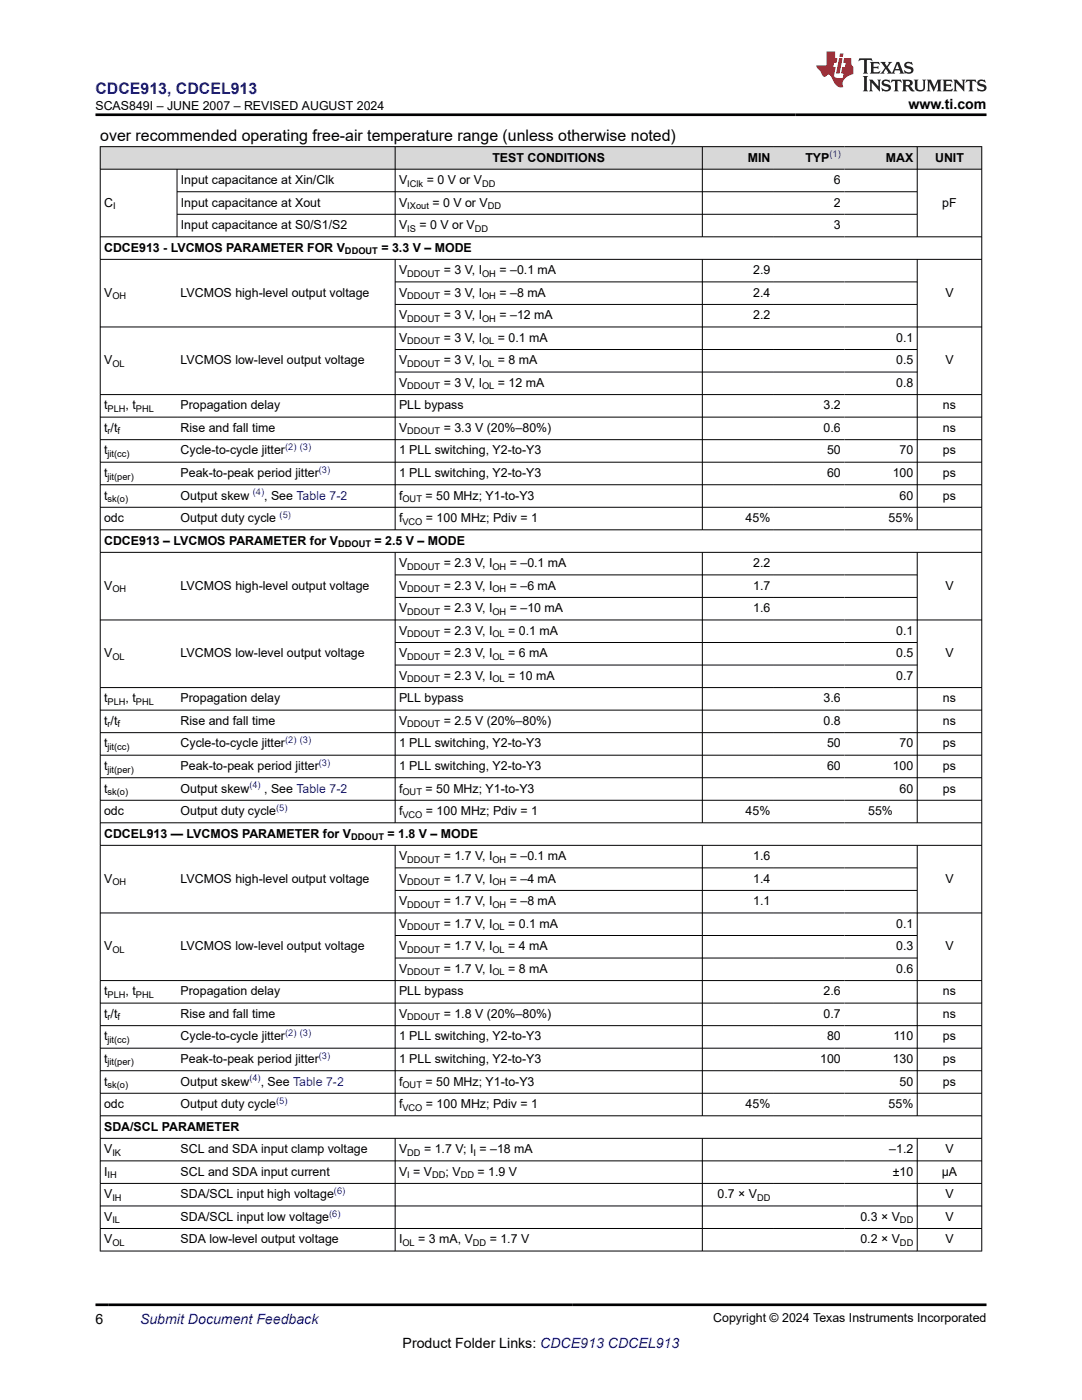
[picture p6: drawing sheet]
<svg xmlns="http://www.w3.org/2000/svg" width="216mm" height="279mm" viewBox="0 0 216 279" stroke-linecap="round" stroke-linejoin="round" font-family="sans-serif">
<defs><g id="words">
<text font-size="3.2" fill="#00f" x="19" y="18.7">CDCE913, CDCEL913</text>
<text font-size="3.2" x="20" y="28.2">over recommended operating free-air temperature range (unless otherwise noted)</text>
<g font-size="2.8">
<text x="181.3" y="21.8">www.ti.com</text>
<text x="19" y="264.2">6</text>
<text x="80.3" y="269">Product Folder Links: CDCE913 CDCEL913</text>
</g>
<text font-size="2.8" fill="#00f" x="27.9" y="264.2">Submit Document Feedback</text>
<g font-size="2.5">
<text x="19" y="21.9">SCAS849I – JUNE 2007 – REVISED AUGUST 2024</text>
<text x="98.2" y="32.2">TEST CONDITIONS</text>
<text x="149.2" y="32.2">MIN</text>
<text x="160.7" y="32.2">TYP</text>
<text x="176.8" y="32.2">MAX</text>
<text x="186.6" y="32.2">UNIT</text>
<text x="20.8" y="41.2">C</text>
<text x="36.1" y="36.7">Input capacitance at Xin/Clk</text>
<text x="36.1" y="41.2">Input capacitance at Xout</text>
<text x="79.6" y="36.7">V</text>
<text x="79.6" y="41.2">V</text>
<text x="85.1" y="36.7">= 0 V or V</text>
<text x="86.3" y="41.2">= 0 V or V</text>
<text x="166.4" y="36.7">6</text>
<text x="166.4" y="41.2">2</text>
<text x="188" y="41.2">pF</text>
<text x="36.1" y="45.7">Input capacitance at S0/S1/S2</text>
<text x="79.6" y="45.7">V</text>
<text x="83.7" y="45.7">= 0 V or V</text>
<text x="166.4" y="45.7">3</text>
<text x="20.8" y="50.2">CDCE913 - LVCMOS PARAMETER FOR V</text>
<text x="76.1" y="50.2">= 3.3 V – MODE</text>
<text x="20.8" y="59.2">V</text>
<text x="36" y="59.2">LVCMOS high-level output voltage</text>
<text x="79.6" y="54.7">V</text>
<text x="79.6" y="59.2">V</text>
<text x="88.5" y="54.7">= 3 V, I</text>
<text x="88.5" y="59.2">= 3 V, I</text>
<text x="99.7" y="54.7">= –0.1 mA</text>
<text x="99.7" y="59.2">= –8 mA</text>
<text x="150.3" y="54.7">2.9</text>
<text x="150.3" y="59.2">2.4</text>
<text x="188.6" y="59.2">V</text>
<text x="79.6" y="63.7">V</text>
<text x="88.5" y="63.7">= 3 V, I</text>
<text x="99.7" y="63.7">= –12 mA</text>
<text x="150.3" y="63.7">2.2</text>
<text x="79.6" y="68.2">V</text>
<text x="88.5" y="68.2">= 3 V, I</text>
<text x="99.4" y="68.2">= 0.1 mA</text>
<text x="178.8" y="68.2">0.1</text>
<text x="20.8" y="72.7">V</text>
<text x="36" y="72.7">LVCMOS low-level output voltage</text>
<text x="79.6" y="72.7">V</text>
<text x="79.6" y="77.2">V</text>
<text x="88.5" y="72.7">= 3 V, I</text>
<text x="88.5" y="77.2">= 3 V, I</text>
<text x="99.4" y="72.7">= 8 mA</text>
<text x="99.4" y="77.2">= 12 mA</text>
<text x="178.8" y="72.7">0.5</text>
<text x="178.8" y="77.2">0.8</text>
<text x="188.6" y="72.7">V</text>
<text x="20.8" y="81.7">t</text>
<text x="25.1" y="81.7">, t</text>
<text x="36" y="81.7">Propagation delay</text>
<text x="79.6" y="81.7">PLL bypass</text>
<text x="164.3" y="81.7">3.2</text>
<text x="188.2" y="81.7">ns</text>
<text x="20.8" y="86.2">t /t</text>
<text x="36" y="86.2">Rise and fall time</text>
<text x="79.6" y="86.2">V</text>
<text x="88.5" y="86.2">= 3.3 V (20%–80%)</text>
<text x="164.3" y="86.2">0.6</text>
<text x="188.2" y="86.2">ns</text>
<text x="20.8" y="90.7">t</text>
<text x="20.8" y="95.2">t</text>
<text x="36" y="90.7">Cycle-to-cycle jitter</text>
<text x="36" y="95.2">Peak-to-peak period jitter</text>
<text x="79.6" y="90.7">1 PLL switching, Y2-to-Y3</text>
<text x="79.6" y="95.2">1 PLL switching, Y2-to-Y3</text>
<text x="165" y="90.7">50</text>
<text x="165" y="95.2">60</text>
<text x="178.1" y="95.2">100</text>
<text x="179.5" y="90.7">70</text>
<text x="188.2" y="90.7">ps</text>
<text x="188.2" y="95.2">ps</text>
<text x="20.8" y="99.7">t</text>
<text x="36" y="99.7">Output skew</text>
<text x="52.7" y="99.7">, See Table 7-2</text>
<text x="79.6" y="99.7">f</text>
<text x="84.9" y="99.7">= 50 MHz; Y1-to-Y3</text>
<text x="179.5" y="99.7">60</text>
<text x="188.2" y="99.7">ps</text>
<text x="20.8" y="104.2">odc</text>
<text x="36" y="104.2">Output duty cycle</text>
<text x="79.6" y="104.2">f</text>
<text x="85" y="104.2">= 100 MHz; Pdiv = 1</text>
<text x="148.8" y="104.2">45%</text>
<text x="177.3" y="104.2">55%</text>
<text x="20.8" y="108.7">CDCE913 – LVCMOS PARAMETER for V</text>
<text x="74.7" y="108.7">= 2.5 V – MODE</text>
<text x="79.6" y="113.2">V</text>
<text x="88.5" y="113.2">= 2.3 V, I</text>
<text x="101.7" y="113.2">= –0.1 mA</text>
<text x="150.3" y="113.2">2.2</text>
<text x="20.8" y="117.7">V</text>
<text x="36" y="117.7">LVCMOS high-level output voltage</text>
<text x="79.6" y="117.7">V</text>
<text x="88.5" y="117.7">= 2.3 V, I</text>
<text x="101.7" y="117.7">= –6 mA</text>
<text x="150.3" y="117.7">1.7</text>
<text x="188.6" y="117.7">V</text>
<text x="79.6" y="122.2">V</text>
<text x="88.5" y="122.2">= 2.3 V, I</text>
<text x="101.7" y="122.2">= –10 mA</text>
<text x="150.3" y="122.2">1.6</text>
<text x="20.8" y="131.2">V</text>
<text x="36" y="131.2">LVCMOS low-level output voltage</text>
<text x="79.6" y="126.7">V</text>
<text x="79.6" y="131.2">V</text>
<text x="88.5" y="126.7">= 2.3 V, I</text>
<text x="88.5" y="131.2">= 2.3 V, I</text>
<text x="101.4" y="126.7">= 0.1 mA</text>
<text x="101.4" y="131.2">= 6 mA</text>
<text x="178.8" y="126.7">0.1</text>
<text x="178.8" y="131.2">0.5</text>
<text x="188.6" y="131.2">V</text>
<text x="79.6" y="135.7">V</text>
<text x="88.5" y="135.7">= 2.3 V, I</text>
<text x="101.4" y="135.7">= 10 mA</text>
<text x="178.8" y="135.7">0.7</text>
<text x="20.8" y="140.2">t</text>
<text x="25.1" y="140.2">, t</text>
<text x="36" y="140.2">Propagation delay</text>
<text x="79.6" y="140.2">PLL bypass</text>
<text x="164.3" y="140.2">3.6</text>
<text x="188.2" y="140.2">ns</text>
<text x="20.8" y="144.7">t /t</text>
<text x="20.8" y="149.2">t</text>
<text x="36" y="144.7">Rise and fall time</text>
<text x="36" y="149.2">Cycle-to-cycle jitter</text>
<text x="79.6" y="144.7">V</text>
<text x="79.6" y="149.2">1 PLL switching, Y2-to-Y3</text>
<text x="88.5" y="144.7">= 2.5 V (20%–80%)</text>
<text x="164.3" y="144.7">0.8</text>
<text x="165" y="149.2">50</text>
<text x="179.5" y="149.2">70</text>
<text x="188.2" y="144.7">ns</text>
<text x="188.2" y="149.2">ps</text>
<text x="20.8" y="153.7">t</text>
<text x="36" y="153.7">Peak-to-peak period jitter</text>
<text x="79.6" y="153.7">1 PLL switching, Y2-to-Y3</text>
<text x="165" y="153.7">60</text>
<text x="178.1" y="153.7">100</text>
<text x="188.2" y="153.7">ps</text>
<text x="20.8" y="158.2">t</text>
<text x="36" y="158.2">Output skew</text>
<text x="52.7" y="158.2">, See Table 7-2</text>
<text x="79.6" y="158.2">f</text>
<text x="84.9" y="158.2">= 50 MHz; Y1-to-Y3</text>
<text x="179.5" y="158.2">60</text>
<text x="188.2" y="158.2">ps</text>
<text x="20.8" y="162.7">odc</text>
<text x="20.8" y="167.2">CDCEL913 — LVCMOS PARAMETER for V</text>
<text x="36" y="162.7">Output duty cycle</text>
<text x="77.3" y="167.2">= 1.8 V – MODE</text>
<text x="79.6" y="162.7">f</text>
<text x="85" y="162.7">= 100 MHz; Pdiv = 1</text>
<text x="148.8" y="162.7">45%</text>
<text x="173.2" y="162.7">55%</text>
<text x="79.6" y="171.7">V</text>
<text x="88.5" y="171.7">= 1.7 V, I</text>
<text x="101.7" y="171.7">= –0.1 mA</text>
<text x="150.3" y="171.7">1.6</text>
<text x="20.8" y="176.2">V</text>
<text x="36" y="176.2">LVCMOS high-level output voltage</text>
<text x="79.6" y="176.2">V</text>
<text x="88.5" y="176.2">= 1.7 V, I</text>
<text x="101.7" y="176.2">= –4 mA</text>
<text x="150.3" y="176.2">1.4</text>
<text x="188.6" y="176.2">V</text>
<text x="79.6" y="180.7">V</text>
<text x="79.6" y="185.2">V</text>
<text x="88.5" y="180.7">= 1.7 V, I</text>
<text x="88.5" y="185.2">= 1.7 V, I</text>
<text x="101.4" y="185.2">= 0.1 mA</text>
<text x="101.7" y="180.7">= –8 mA</text>
<text x="150.3" y="180.7">1.1</text>
<text x="178.8" y="185.2">0.1</text>
<text x="20.8" y="189.7">V</text>
<text x="36" y="189.7">LVCMOS low-level output voltage</text>
<text x="79.6" y="189.7">V</text>
<text x="88.5" y="189.7">= 1.7 V, I</text>
<text x="101.4" y="189.7">= 4 mA</text>
<text x="178.8" y="189.7">0.3</text>
<text x="188.6" y="189.7">V</text>
<text x="79.6" y="194.2">V</text>
<text x="88.5" y="194.2">= 1.7 V, I</text>
<text x="101.4" y="194.2">= 8 mA</text>
<text x="178.8" y="194.2">0.6</text>
<text x="20.8" y="198.7">t</text>
<text x="20.8" y="203.2">t /t</text>
<text x="25.1" y="198.7">, t</text>
<text x="36" y="198.7">Propagation delay</text>
<text x="36" y="203.2">Rise and fall time</text>
<text x="79.6" y="198.7">PLL bypass</text>
<text x="79.6" y="203.2">V</text>
<text x="88.5" y="203.2">= 1.8 V (20%–80%)</text>
<text x="164.3" y="198.7">2.6</text>
<text x="164.3" y="203.2">0.7</text>
<text x="188.2" y="198.7">ns</text>
<text x="188.2" y="203.2">ns</text>
<text x="20.8" y="207.7">t</text>
<text x="36" y="207.7">Cycle-to-cycle jitter</text>
<text x="79.6" y="207.7">1 PLL switching, Y2-to-Y3</text>
<text x="165" y="207.7">80</text>
<text x="178.3" y="207.7">110</text>
<text x="188.2" y="207.7">ps</text>
<text x="20.8" y="212.1">t</text>
<text x="36" y="212.1">Peak-to-peak period jitter</text>
<text x="79.6" y="212.1">1 PLL switching, Y2-to-Y3</text>
<text x="163.6" y="212.1">100</text>
<text x="178.1" y="212.1">130</text>
<text x="188.2" y="212.1">ps</text>
<text x="20.8" y="216.6">t</text>
<text x="20.8" y="221.1">odc</text>
<text x="36" y="216.6">Output skew</text>
<text x="36" y="221.1">Output duty cycle</text>
<text x="52" y="216.6">, See Table 7-2</text>
<text x="79.6" y="216.6">f</text>
<text x="79.6" y="221.1">f</text>
<text x="84.9" y="216.6">= 50 MHz; Y1-to-Y3</text>
<text x="85" y="221.1">= 100 MHz; Pdiv = 1</text>
<text x="148.8" y="221.1">45%</text>
<text x="177.3" y="221.1">55%</text>
<text x="179.5" y="216.6">50</text>
<text x="188.2" y="216.6">ps</text>
<text x="20.8" y="225.6">SDA/SCL PARAMETER</text>
<text x="20.8" y="230.1">V</text>
<text x="36" y="230.1">SCL and SDA input clamp voltage</text>
<text x="79.6" y="230.1">V</text>
<text x="84.6" y="230.1">= 1.7 V; I = –18 mA</text>
<text x="177.4" y="230.1">–1.2</text>
<text x="188.6" y="230.1">V</text>
<text x="20.8" y="234.6">I</text>
<text x="20.8" y="239.1">V</text>
<text x="36" y="234.6">SCL and SDA input current</text>
<text x="36" y="239.1">SDA/SCL input high voltage</text>
<text x="79.6" y="234.6">V = V</text>
<text x="88.9" y="234.6">; V</text>
<text x="95.3" y="234.6">= 1.9 V</text>
<text x="143.2" y="239.1">0.7 × V</text>
<text x="178.2" y="234.6">±10</text>
<text x="187.9" y="234.6">μA</text>
<text x="188.6" y="239.1">V</text>
<text x="20.8" y="243.6">V</text>
<text x="36" y="243.6">SDA/SCL input low voltage</text>
<text x="171.7" y="243.6">0.3 × V</text>
<text x="188.6" y="243.6">V</text>
<text x="20.8" y="248.1">V</text>
<text x="36" y="248.1">SDA low-level output voltage</text>
<text x="79.6" y="248.1">I</text>
<text x="83.5" y="248.1">= 3 mA, V</text>
<text x="97.7" y="248.1">= 1.7 V</text>
<text x="171.7" y="248.1">0.2 × V</text>
<text x="188.6" y="248.1">V</text>
<text x="142.3" y="263.9">Copyright © 2024 Texas Instruments Incorporated</text>
</g>
<g font-size="1.9" fill="#00f">
<text x="165.5" y="31.4">(1)</text>
<text x="56.9" y="89.9">(2) (3)</text>
<text x="63.6" y="94.4">(3)</text>
<text x="50.4" y="98.9">(4)</text>
<text x="55.8" y="103.4">(5)</text>
<text x="56.9" y="148.4">(2) (3)</text>
<text x="63.6" y="152.9">(3)</text>
<text x="49.8" y="157.4">(4)</text>
<text x="55.1" y="161.8">(5)</text>
<text x="56.9" y="206.8">(2) (3)</text>
<text x="49.8" y="215.8">(4)</text>
<text x="63.6" y="211.3">(3)</text>
<text x="55.1" y="220.3">(5)</text>
<text x="66.6" y="238.3">(6)</text>
<text x="65.7" y="242.8">(6)</text>
</g>
<g font-size="1.9">
<text x="22.6" y="41.7">I</text>
<text x="81.3" y="37.2">IClk</text>
<text x="81.3" y="41.7">IXout</text>
<text x="96.2" y="37.2">DD</text>
<text x="97.3" y="41.7">DD</text>
<text x="81.3" y="46.2">IS</text>
<text x="94.7" y="46.2">DD</text>
<text x="68.8" y="50.7">DDOUT</text>
<text x="22.4" y="59.7">OH</text>
<text x="81.3" y="55.2">DDOUT</text>
<text x="81.3" y="59.7">DDOUT</text>
<text x="96.2" y="55.2">OH</text>
<text x="96.2" y="59.7">OH</text>
<text x="81.3" y="64.2">DDOUT</text>
<text x="96.2" y="64.2">OH</text>
<text x="81.3" y="68.7">DDOUT</text>
<text x="96.2" y="68.7">OL</text>
<text x="22.4" y="73.2">OL</text>
<text x="81.3" y="73.2">DDOUT</text>
<text x="81.3" y="77.7">DDOUT</text>
<text x="96.2" y="73.2">OL</text>
<text x="96.2" y="77.7">OL</text>
<text x="21.5" y="82.2">PLH</text>
<text x="27.1" y="82.2">PHL</text>
<text x="21.5" y="86.7">r</text>
<text x="23.4" y="86.7">f</text>
<text x="81.3" y="86.7">DDOUT</text>
<text x="21.5" y="91.2">jit(cc)</text>
<text x="21.5" y="95.7">jit(per)</text>
<text x="21.5" y="100.2">sk(o)</text>
<text x="80.3" y="100.2">OUT</text>
<text x="80.3" y="104.7">VCO</text>
<text x="67.5" y="109.2">DDOUT</text>
<text x="81.3" y="113.7">DDOUT</text>
<text x="98.3" y="113.7">OH</text>
<text x="22.4" y="118.2">OH</text>
<text x="81.3" y="118.2">DDOUT</text>
<text x="98.3" y="118.2">OH</text>
<text x="81.3" y="122.7">DDOUT</text>
<text x="98.3" y="122.7">OH</text>
<text x="22.4" y="131.7">OL</text>
<text x="81.3" y="127.2">DDOUT</text>
<text x="81.3" y="131.7">DDOUT</text>
<text x="98.3" y="127.2">OL</text>
<text x="98.3" y="131.7">OL</text>
<text x="81.3" y="136.2">DDOUT</text>
<text x="98.3" y="136.2">OL</text>
<text x="21.5" y="140.7">PLH</text>
<text x="27.1" y="140.7">PHL</text>
<text x="21.5" y="145.2">r</text>
<text x="21.5" y="149.7">jit(cc)</text>
<text x="23.4" y="145.2">f</text>
<text x="81.3" y="145.2">DDOUT</text>
<text x="21.5" y="154.2">jit(per)</text>
<text x="21.5" y="158.7">sk(o)</text>
<text x="80.3" y="158.7">OUT</text>
<text x="70.1" y="167.7">DDOUT</text>
<text x="80.3" y="163.2">VCO</text>
<text x="81.3" y="172.2">DDOUT</text>
<text x="98.3" y="172.2">OH</text>
<text x="22.4" y="176.7">OH</text>
<text x="81.3" y="176.7">DDOUT</text>
<text x="98.3" y="176.7">OH</text>
<text x="81.3" y="181.2">DDOUT</text>
<text x="81.3" y="185.7">DDOUT</text>
<text x="98.3" y="181.2">OH</text>
<text x="98.3" y="185.7">OL</text>
<text x="22.4" y="190.2">OL</text>
<text x="81.3" y="190.2">DDOUT</text>
<text x="98.3" y="190.2">OL</text>
<text x="81.3" y="194.7">DDOUT</text>
<text x="98.3" y="194.7">OL</text>
<text x="21.5" y="199.1">PLH</text>
<text x="21.5" y="203.6">r</text>
<text x="23.4" y="203.6">f</text>
<text x="27.1" y="199.1">PHL</text>
<text x="81.3" y="203.6">DDOUT</text>
<text x="21.5" y="208.1">jit(cc)</text>
<text x="21.5" y="212.6">jit(per)</text>
<text x="21.5" y="217.1">sk(o)</text>
<text x="80.3" y="217.1">OUT</text>
<text x="80.3" y="221.6">VCO</text>
<text x="22.4" y="230.6">IK</text>
<text x="81.3" y="230.6">DD</text>
<text x="94.5" y="230.6">I</text>
<text x="21.5" y="235.1">IH</text>
<text x="22.4" y="239.6">IH</text>
<text x="81.3" y="235.1">I</text>
<text x="86.2" y="235.1">DD</text>
<text x="91.9" y="235.1">DD</text>
<text x="151.1" y="239.6">DD</text>
<text x="22.4" y="244.1">IL</text>
<text x="179.6" y="244.1">DD</text>
<text x="22.4" y="248.6">OL</text>
<text x="80.3" y="248.6">OL</text>
<text x="94.4" y="248.6">DD</text>
<text x="179.6" y="248.6">DD</text>
</g>
</g></defs>
<g fill="#d8d8d8">
<path d="M20 29.3h175.9v4.5h-175.9z" fill-rule="evenodd"/>
<path d="M20.1 29.3h58.7v4.4h-58.7z" fill-rule="evenodd"/>
<path d="M78.9 29.3h61.2v4.4h-61.2z" fill-rule="evenodd"/>
<path d="M140.2 29.3h14.2v4.4h-14.2z" fill-rule="evenodd"/>
<path d="M154.4 29.3h14.1v4.4h-14.1z" fill-rule="evenodd"/>
<path d="M168.5 29.3h14.5v4.4h-14.5z" fill-rule="evenodd"/>
<path d="M183.1 29.3h12.7v4.4h-12.7z" fill-rule="evenodd"/>
</g>
<g fill="none" stroke="#000" stroke-width=".2">
<path d="M19.9 29.3h176.1M19.9 33.8h176.1M20 29.2v220.5M35.3 33.8v13.5M35.3 38.3h147.8M78.8 29.2v18.1M140.1 29.2v18.1M183 29.2v18.1M195.9 29.2v220.5M19.9 47.3h176.1M19.9 51.8h176.1M35.3 42.8h147.8"/>
<path d="M78.8 51.8v54M78.8 56.3h104.3M140.1 51.8v54M183 51.8v54M19.9 65.3h176.1M19.9 78.7h176.1M78.8 60.8h104.3M78.8 69.8h104.3M78.8 74.3h104.3M19.9 83.2h176.1M19.9 87.7h176.1M19.9 92.2h176.1"/>
<path d="M19.9 96.7h176.1M19.9 101.2h176.1M19.9 105.7h176.1M19.9 110.2h176.1M78.8 110.2v54.1M78.8 114.7h104.3M78.8 119.2h104.3M140.1 110.2v54.1M183 110.2v54.1M19.9 123.7h176.1M19.9 137.2h176.1M78.8 128.2h104.3"/>
<path d="M78.8 132.7h104.3M19.9 141.7h176.1M19.9 146.2h176.1M19.9 150.7h176.1M19.9 155.2h176.1M19.9 159.7h176.1M19.9 164.2h176.1M19.9 168.7h176.1M78.8 168.7v54M78.8 173.2h104.3M78.8 177.7h104.3M140.1 168.7v54"/>
<path d="M183 168.7v54M19.9 182.2h176.1M19.9 195.7h176.1M78.8 186.7h104.3M78.8 191.2h104.3M19.9 200.2h176.1M19.9 204.7h176.1M19.9 209.2h176.1M19.9 213.7h176.1M19.9 218.2h176.1M19.9 222.7h176.1M19.9 227.2h176.1"/>
<path d="M19.9 231.7h176.1M19.9 236.2h176.1M78.8 227.2v22.5M140.1 227.2v22.5M183 227.2v22.5M19.9 240.7h176.1M19.9 245.2h176.1M19.9 249.7h176.1"/>
</g>
<path d="M171.5 11.6l-.2 .6 .5-.2h.6v.1v2.2l-.2 .4h1l-.2-.4v-2.2v-.1h.5l.6 .2-.2-.6zM173.6 12.4l.2 .3v1.6l-.2 .4h1.9l.1-.6a1.08 1.08 0 0 1-1.3 .2v-.7h.6l.4 .2v-.7l-.4 .2h-.6v-.5l.2-.2a1 1 0 0 1 1 .3l-.1-.5zM175.7 12.4l.9 1.1-1 1.2h.9l-.2-.2 .5-.8 .4 .8-.2 .2h1.6l-.2-.2 .2-.5h.9l.1 .5-.1 .2h.9l-.2-.4-.8-1.9h-.5l-.9 2.1-.9-1.1 .9-1h-.8l.2 .2-.4 .6-.4-.6 .2-.2zM179 12.8l.4 1h-.7zM180.7 12.5a.65 .65 0 0 0-.2 .7 .65 .65 0 0 0 .6 .5l.6 .1 .1 .3a.79 .79 0 0 1-.7 .4 .79 .79 0 0 1-.7-.5l.1 .7 .2-.1a.93 .93 0 0 0 1.1 0 .93 .93 0 0 0 .4-.9 1.46 1.46 0 0 0-1.2-.6l-.1-.3a1.09 1.09 0 0 1 1.2 .2l-.2-.6-.1 .1-.5-.2zM172.2 15.2l.2 .4v2.2l-.2 .4h1l-.2-.4v-2.2l.2-.4zM173.4 15.9l.2 .4v1.5l-.2 .4h.8l-.3-.4 .1-1.3 1.6 1.8v-2l.2-.4h-.7l.1 .2 .1 1.1-1.2-1.3zM176.2 16a.65 .65 0 0 0-.2 .8 .65 .65 0 0 0 .6 .4l.6 .2 .1 .2a.79 .79 0 0 1-.7 .4 .79 .79 0 0 1-.7-.5l.1 .7 .2-.1a.93 .93 0 0 0 1.1 .1 .93 .93 0 0 0 .4-1 1.46 1.46 0 0 0-1.2-.5l-.1-.4a1.09 1.09 0 0 1 1.2 .2l-.1-.6-.2 .1-.5-.1zM177.9 15.9l-.1 .6a.63 .63 0 0 1 .8-.3v1.6l-.3 .4h1l-.2-.4v-1.6a.66 .66 0 0 1 .8 .3l-.1-.6zM180 15.9l.2 .4v1.5l-.2 .4h1l-.2-.2-.1-.7h.5l.1 .2a.79 .79 0 0 0 1.2 .6l-1-.9a.61 .61 0 0 0 .6-.6 .61 .61 0 0 0-.5-.7zM180.8 16.2h.1a.47 .47 0 0 1 .5 .1 .47 .47 0 0 1 .1 .5l-.1 .1-.7 .1zM182.3 15.9l.2 .2a2.27 2.27 0 0 0 .4 2 1.04 1.04 0 0 0 1.7-.7v-1.3l.2-.2h-.8l.2 .4v1.1a.6 .6 0 0 1-.6 .6 .6 .6 0 0 1-.6-.6v-1.1l.3-.4zM184.9 15.9l.2 .4v1.5l-.2 .4h.8l-.3-.4v-1.4l.9 1.9 .9-1.9v1.4l-.3 .4h1l-.2-.4v-1.5l.2-.4h-.8l-.7 1.5-.6-1.5zM188.1 15.9l.2 .4v1.5l-.2 .4h1.9l.1-.6a1.09 1.09 0 0 1-1.3 .2v-.7h.6l.4 .2v-.6l-.4 .2h-.6v-.6l.2-.1a1.01 1.01 0 0 1 1 .3l-.1-.6zM190.2 15.9l.3 .4v1.5l-.3 .4h.8l-.2-.4v-1.3l1.6 1.8v-2l.2-.4h-.7l.2 .2v1.1l-1.2-1.3zM192.8 15.9l-.1 .6a.63 .63 0 0 1 .8-.3v1.6l-.3 .4h1l-.2-.4v-1.6a.66 .66 0 0 1 .8 .3l-.1-.6zM195.2 16a.65 .65 0 0 0-.2 .8 .65 .65 0 0 0 .6 .4l.6 .2 .2 .2a.79 .79 0 0 1-.7 .4 .79 .79 0 0 1-.7-.5l.1 .7 .2-.1a.93 .93 0 0 0 1 .1 .93 .93 0 0 0 .5-1 1.46 1.46 0 0 0-1.3-.5v-.4a1.09 1.09 0 0 1 1.2 .2l-.2-.6-.2 .1-.5-.1z" fill="#231f20"/>
<path d="M164.9 10.3v2.7h-2l.1 .4 .8 1a.95 .95 0 0 0 1 .9 .59 .59 0 0 1 .5-.4 .59 .59 0 0 1 .5 .3l.4 .8a1.59 1.59 0 0 0 2.1 1.4 1.61 1.61 0 0 1 1-2.3l1-.3-.1-1.5a1.59 1.59 0 0 1-.3-1.7h-1.5l-.2 .9h.6l-.2 .9h-.5l-.2 .9v.3l.4 .1-.1 .9h-.7a.73 .73 0 0 1-1-.7l.3-1.5h-.5l.1-.9h.5l.2-.9h-.5v-1.3zM167.4 11.6l-.6 3.1h.7l.6-3.1zM167.6 10.7l-.1 .6h.7l.1-.6z" fill="#ed1c24"/>
<path d="M19 22.9h177.8M19 260.4h177.8" fill="none" stroke="#000" stroke-width=".53"/>
<use href="#words"/>
</svg>
